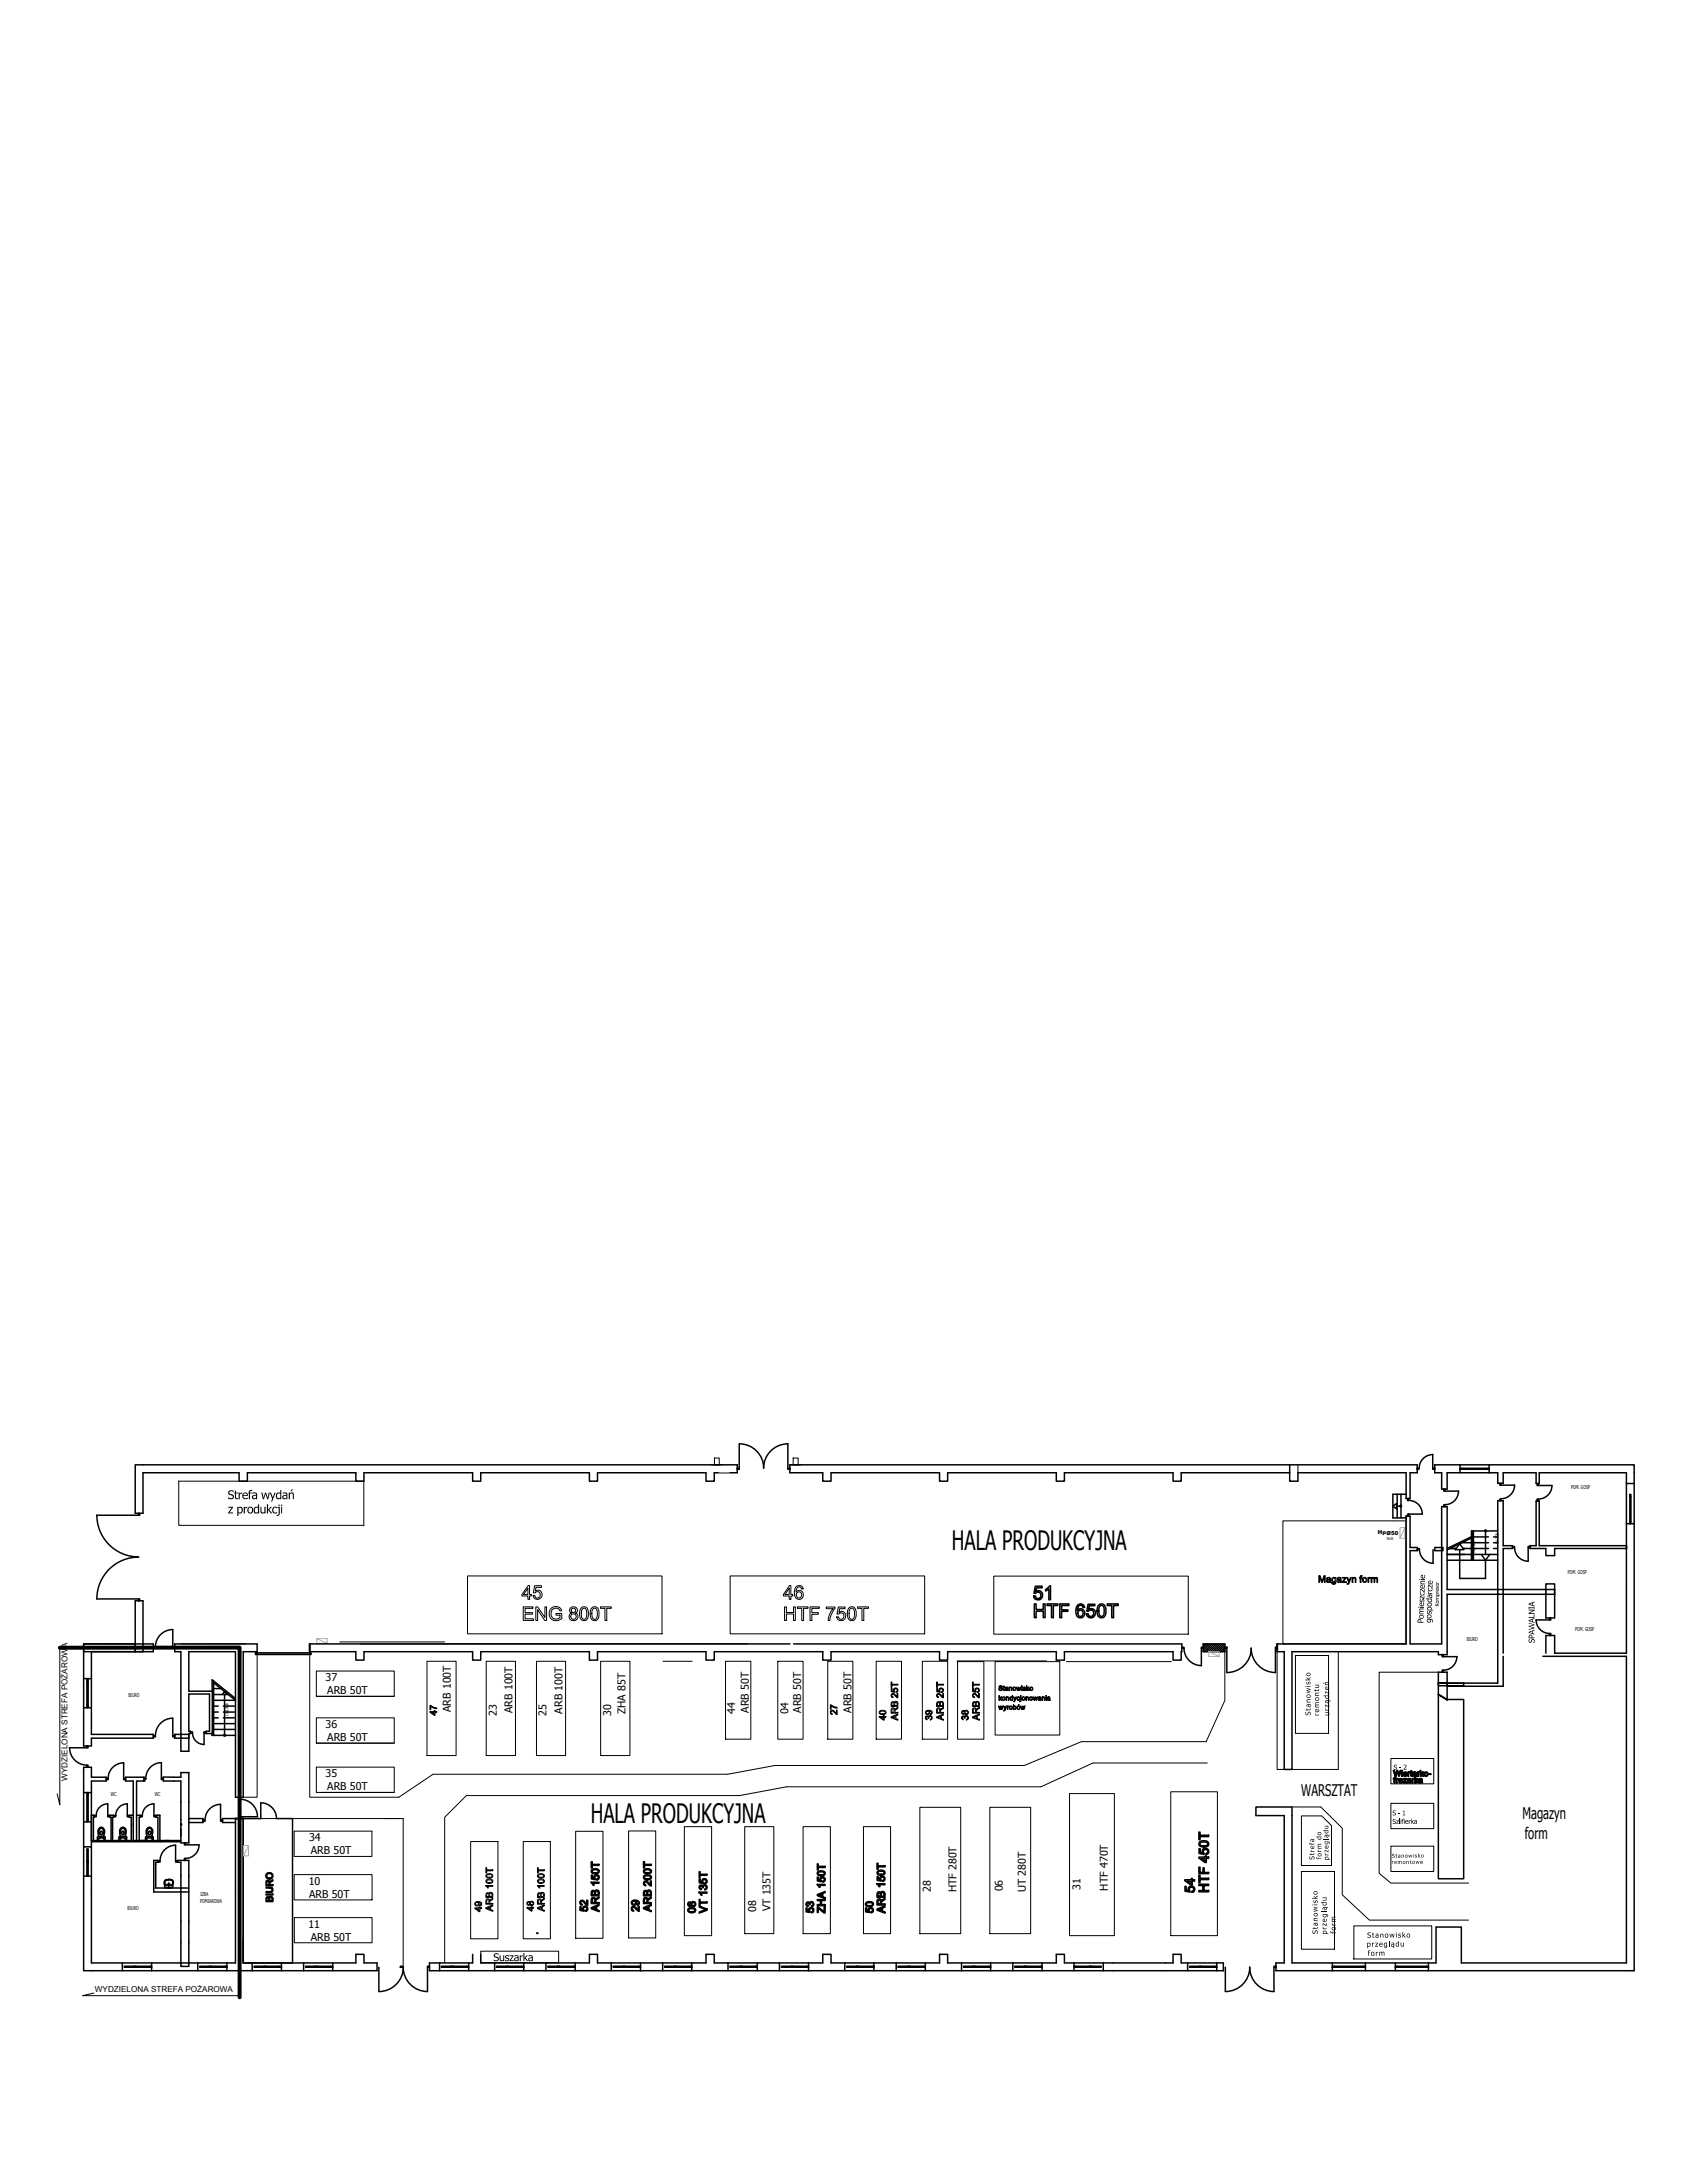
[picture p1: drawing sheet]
<svg xmlns="http://www.w3.org/2000/svg" width="216mm" height="279mm" viewBox="0 0 216 279" stroke-linecap="round" stroke-linejoin="round" font-family="sans-serif">
<defs><g id="words">
<g font-size="3.4">
<text x="121.8" y="198.3">HALA PRODUKCYJNA</text>
<text x="75.6" y="233.3">HALA PRODUKCYJNA</text>
</g>
<g font-size="2.1">
<text x="166.5" y="229.8">WARSZTAT</text>
<text x="194.9" y="232.8">Magazyn</text>
<text x="195.1" y="235.4">form</text>
</g>
<g font-size="1.4">
<text x="41.7" y="215.1">37</text>
<text x="41.7" y="221.1">36</text>
<text x="41.9" y="216.8">ARB 50T</text>
<text x="57.7" y="219.1" transform="rotate(-90 57.7 219.1)">ARB 100T</text>
<text x="63.6" y="219.6" transform="rotate(-90 63.6 219.6)">23</text>
<text x="65.6" y="219.3" transform="rotate(-90 65.6 219.3)">ARB 100T</text>
<text x="69.9" y="219.6" transform="rotate(-90 69.9 219.6)">25</text>
<text x="72" y="219.3" transform="rotate(-90 72 219.3)">ARB 100T</text>
<text x="78.2" y="219.6" transform="rotate(-90 78.2 219.6)">30</text>
<text x="80" y="219.4" transform="rotate(-90 80 219.4)">ZHA 85T</text>
<text x="94.1" y="219.4" transform="rotate(-90 94.1 219.4)">44</text>
<text x="95.8" y="219.2" transform="rotate(-90 95.8 219.2)">ARB 50T</text>
<text x="100.9" y="219.4" transform="rotate(-89 100.9 219.4)">04</text>
<text x="102.5" y="219.2" transform="rotate(-90 102.5 219.2)">ARB 50T</text>
<text x="109" y="219.2" transform="rotate(-90 109 219.2)">ARB 50T</text>
<text x="41.7" y="227.4">35</text>
<text x="41.9" y="222.8">ARB 50T</text>
<text x="41.9" y="229.1">ARB 50T</text>
<text x="39.6" y="235.6">34</text>
<text x="39.8" y="237.3">ARB 50T</text>
<text x="39.5" y="241.3">10</text>
<text x="39.6" y="243">ARB 50T</text>
<text x="96.8" y="244.7" transform="rotate(-90 96.8 244.7)">08</text>
<text x="98.6" y="244.6" transform="rotate(-90 98.6 244.6)">VT 135T</text>
<text x="119.1" y="242.1" transform="rotate(-90 119.1 242.1)">28</text>
<text x="122.4" y="242.2" transform="rotate(-90 122.4 242.2)">HTF 280T</text>
<text x="128.3" y="242.1" transform="rotate(-90 128.3 242.1)">06</text>
<text x="131.3" y="242.2" transform="rotate(-90 131.3 242.2)">UT 280T</text>
<text x="138.3" y="241.9" transform="rotate(-90 138.3 241.9)">31</text>
<text x="141.8" y="242" transform="rotate(-90 141.8 242)">HTF 470T</text>
<text x="39.5" y="246.7">11</text>
<text x="39.8" y="248.4">ARB 50T</text>
</g>
<g font-size="1">
<text x="182.2" y="207.7" transform="rotate(-88 182.2 207.7)">e</text>
<text x="183.2" y="207.7" transform="rotate(-88 183.2 207.7)">r</text>
<text x="196.4" y="210.3" transform="rotate(-90 196.4 210.3)">PA</text>
<text x="8.6" y="228" transform="rotate(-90 8.6 228)">WYDZIELONA STREFA POŻAROWA</text>
<text x="12.1" y="254.9">WYDZIELONA STREFA POŻAROWA</text>
</g>
<g font-size=".9">
<text x="167.7" y="219.6" transform="rotate(-90 167.7 219.6)">Stanowisko</text>
<text x="168.8" y="219.6" transform="rotate(-90 168.8 219.6)">remontu</text>
<text x="170.1" y="219.6" transform="rotate(-90 170.1 219.6)">urządzeń</text>
<text x="178.1" y="233.4">z</text>
<text x="178.2" y="232.4">S</text>
<text x="168.2" y="238" transform="rotate(-90 168.2 238)">Strefa</text>
<text x="169.1" y="238" transform="rotate(-90 169.1 238)">form do</text>
<text x="170" y="238.1" transform="rotate(-90 170 238.1)">przeglądu</text>
<text x="168.6" y="247.6" transform="rotate(-90 168.6 247.6)">Stanowisko</text>
<text x="169.8" y="247.6" transform="rotate(-90 169.8 247.6)">przeglądu</text>
<text x="171" y="247.5" transform="rotate(-91 171 247.5)">form</text>
<text x="174.9" y="249.2">przeglądu</text>
<text x="175" y="248">Stanowisko</text>
<text x="175" y="250.3" transform="rotate(-1 175 250.3)">form</text>
</g>
<g font-size=".7">
<text x="201.1" y="190.6">POM. GOSP</text>
<text x="176.3" y="196.4">HpØ50</text>
<text x="200.7" y="201.4">POM. GOSP</text>
<text x="201.6" y="208.8">POM. GOSP</text>
<text x="187.7" y="210">BIURO</text>
<text x="16.4" y="217.1">BIURO</text>
<text x="14.2" y="229.9">WC</text>
<text x="19.8" y="229.9">WC</text>
<text x="178.1" y="238.6">remontowe</text>
<text x="178.1" y="237.8">Stanowisko</text>
<text x="16.3" y="244.5">BIURO</text>
<text x="25.6" y="243.6">POMIAROWA</text>
<text x="25.6" y="242.7">IZBA</text>
</g>
<g font-size=".5">
<text x="177.5" y="197.1">Nr5</text>
<text x="191.8" y="197.6" transform="rotate(-90 191.8 197.6)">5x17x30</text>
<text x="188.8" y="198.7" transform="rotate(-90 188.8 198.7)">9x17x30</text>
<text x="29.2" y="219.6" transform="rotate(-90 29.2 219.6)">10x17x30</text>
</g>
</g></defs>
<!-- layer: Layer0000 -->
<g fill="none" stroke="#000" stroke-width=".13">
<path d="M22.8 189.6h23.8M22.9 189.6v5.6h23.7M46.6 189.6v5.7M91 187.5h1.5M91.4 186.6h.6v.9h-.6zM101.1 187.5h1.5M101.5 186.6h.6v.9h-.6zM164.2 194.7h15.8v15.7h-15.8zM166.1 187.5v1M7.7 210.9v20.1l-.4-1.4M23.1 210.4h8.4M32.9 211.4v18.6h-1.8"/>
<path d="M39.6 211.4v18.6h11.4l4.4-2.9h37.7l6.1-1.1h31.9l7.3-3.1h16l2.4-5.3v-6.2M40.5 213.9h10v3.2h-10zM40.5 219.9h10v3.2h-10zM40.5 217.1h10M43.5 210.1h13.4M46.1 210.4h49.6M54.6 212.6h3.8v12.1h-3.8zM55 219.1h.6v-.2h.1v.2h.2v.1h-.2v.3h-.1l-.6-.4zM55 218.3l.9 .3v.1l-.4-.1-.4-.2v.4h-.1zM55.2 219.2h.4v.2zM59.8 201.7h24.9v7.4h-24.9zM62.2 212.6h3.8v12.1h-3.8z"/>
<path d="M67 205.7h1.2v.2h-1v.5h.9v.2h-.9v.6h1.1v.2h-1.3zM67.6 203.3v.8h-.6zM67.6 202.9h.2v1.2h.2v.2h-.2v.4h-.2v-.4h-.8v-.2zM68.4 203h.9v.2h-.7l-.1 .4a.58 .58 0 0 1 .8 .3 .58 .58 0 0 1-.3 .8 .58 .58 0 0 1-.8-.5h.2a.37 .37 0 0 0 .6 .3 .37 .37 0 0 0 .1-.6 .37 .37 0 0 0-.6 0h-.2zM68.6 205.7h.2l.9 1.3v-1.3h.2v1.7h-.2l-.9-1.4v1.4h-.2zM68.7 212.6h3.7v12.1h-3.7zM70.5 205.9a.82 .82 0 0 1 1.4 .2l-.2 .1a.62 .62 0 0 0-.8-.3 .62 .62 0 0 0-.4 .8 .67 .67 0 0 0 1.2 .3v-.3h-.5v-.2h.7v.7a.94 .94 0 0 1-1.3 0 .94 .94 0 0 1-.1-1.3zM73 205.8a.48 .48 0 0 1 .7-.1 .48 .48 0 0 1 .1 .7h-.2a.54 .54 0 0 1 0 1 .54 .54 0 0 1-.8-.5l.1-.3 .2-.2-.1-.1a.43 .43 0 0 1 0-.5zM74.5 205.7a.57 .57 0 0 1 .6 .1 .57 .57 0 0 1 .2 .5 .83 .83 0 0 1-.5 1.1 .65 .65 0 0 1-.6-.9v-.5zM74.5 206a.37 .37 0 0 1 .5-.1 .37 .37 0 0 1 .1 .5 .68 .68 0 0 1-.3 .8 .53 .53 0 0 1-.4-.7zM75.7 205.8a.55 .55 0 0 1 .7-.1 .55 .55 0 0 1 .3 .6 .83 .83 0 0 1-.6 1.1 .65 .65 0 0 1-.6-.9l.1-.3zM75.9 206a.37 .37 0 0 1 .4-.1 .37 .37 0 0 1 .1 .5 .68 .68 0 0 1-.3 .8 .53 .53 0 0 1-.4-.7z"/>
<path d="M76.8 205.7h1.4v.2h-.5v1.5h-.3v-1.5h-.6zM76.9 212.6h3.7v12.1h-3.7zM84.9 212.6h3.7M92.9 212.6h3.2v10h-3.2zM93.4 201.7h24.9v7.4h-24.9zM99.5 212.6h3.3v10h-3.3zM100.4 205.7h.2v.7h1v-.7h.2v1.7h-.2v-.8h-1v.8h-.2zM101 203.3v.8h-.5zM101 202.9h.2v1.2h.3v.2h-.3v.4h-.2v-.4h-.7v-.2zM101.8 203.1a.53 .53 0 0 1 .6-.2 .53 .53 0 0 1 .4 .5h-.2a.35 .35 0 0 0-.5-.3 .35 .35 0 0 0-.2 .5v.2a.55 .55 0 0 1 .8-.1 .55 .55 0 0 1 0 .8 .63 .63 0 0 1-.8 .1 .63 .63 0 0 1-.2-.7zM102 205.7h1.4v.2h-.6v1.5h-.2v-1.5h-.6zM103.7 205.7h1.2v.2h-1v.5h.8v.2h-.8v.8h-.2z"/>
<path d="M105.7 205.7h1.2v.2l-.5 .7-.2 .8h-.2v-.2a2.67 2.67 0 0 1 .6-1.3h-.9zM105.9 212.6h3.2v10h-3.2zM106.3 218.2l.8 .3v.1h-.4l-.3-.3v.5h-.1zM106.3 219a.48 .48 0 0 1 .7 .3v-.4h.1v.6l-.5-.5a.17 .17 0 0 0-.3 .1 .17 .17 0 0 0 .2 .2v.1l-.2-.1zM107.3 205.7h.9v.2h-.7l-.1 .5a.6 .6 0 0 1 .8 .2 .6 .6 0 0 1-.3 .8 .6 .6 0 0 1-.8-.3v-.1l.2-.1a.38 .38 0 0 0 .5 .3 .38 .38 0 0 0 .2-.5l-.1-.2-.3-.1-.3 .2h-.2zM108.6 205.8a.55 .55 0 0 1 .7-.1 .55 .55 0 0 1 .3 .6 .76 .76 0 0 1-.7 1.1 .83 .83 0 0 1-.4-1.1zM108.8 206a.37 .37 0 0 1 .4-.1 .37 .37 0 0 1 .2 .5 .66 .66 0 0 1-.4 .8 .54 .54 0 0 1-.3-.7zM109.7 205.7h1.4v.2h-.6v1.5h-.2v-1.5h-.6zM112.1 212.6h3.3v10h-3.3zM112.5 219.7h.6v-.1h.1v.1h.2v.1h-.2v.4h-.1l-.6-.4zM112.5 219.1a.55 .55 0 0 1 .9 .1 .46 .46 0 0 1-.5 .3 .46 .46 0 0 1-.4-.4zM112.6 219.1l.4-.1 .3 .1a.34 .34 0 0 1-.4 .3 .34 .34 0 0 1-.3-.3z"/>
<path d="M112.7 219.8h.4v.3zM114 219.7l.9-.3v.1l-.2 .1v.4l.2 .1v.1l-.9-.4zM114 215.3h.1v.3h.8v.1h-.8v.3h-.1zM114.1 216.1h.1v.3l.2 .1a.29 .29 0 0 1 .1-.4 .29 .29 0 0 1 .4 .2 .29 .29 0 0 1-.2 .3v-.1a.2 .2 0 0 0 .1-.3 .2 .2 0 0 0-.3-.1 .2 .2 0 0 0 0 .3v.2l-.4-.1zM114.1 218.7l.3-.1 .1 .2 .4-.3v.2l-.4 .3v.2h.4v.1h-.9zM114.1 216.8a.51 .51 0 0 1 .7 .4v-.5h.1v.6l-.5-.4a.17 .17 0 0 0-.3 0 .18 .18 0 0 0 .2 .3v.1l-.2-.1zM114.1 219.8l.4-.2v.3zM114.2 218.7l.2 .1v.4h-.3zM114.2 217.8h.2v.1a.24 .24 0 0 1 .3-.1 .24 .24 0 0 1 .2 .3v.3h-.9l.1-.4zM114.2 218l.2-.1v.4h-.3zM114.6 217.9h.2v.4h-.3zM118 212.6h3.3v10h-3.3z"/>
<path d="M118.5 219a.46 .46 0 0 1 .5-.1 .46 .46 0 0 1 .3 .4l-.2 .1v-.1l.1-.1-.1-.2h-.2a.28 .28 0 0 1 0 .4 .28 .28 0 0 1-.4 0 .28 .28 0 0 1 0-.4zM118.5 219.7l.2-.1 .1 .1a.27 .27 0 0 1 .5 0 .27 .27 0 0 1-.2 .4v-.1a.17 .17 0 0 0 .1-.2 .17 .17 0 0 0-.2-.1 .17 .17 0 0 0-.1 .2h-.1v-.1a.15 .15 0 0 0-.3 0 .14 .14 0 0 0 .1 .2h.1v.1l-.3-.2zM119.9 219.7l.8-.3v.1l-.2 .1v.4l.2 .1v.1l-.8-.4zM119.9 215.3h.1v.3h.7v.1h-.7v.3h-.1zM119.9 216.1h.1v.3l.2 .1a.29 .29 0 0 1 .2-.4 .29 .29 0 0 1 .4 .2 .29 .29 0 0 1-.3 .3v-.1a.2 .2 0 0 0 .1-.3 .2 .2 0 0 0-.3-.1 .2 .2 0 0 0 0 .3v.2l-.4-.1zM119.9 218.7l.3-.1 .1 .2 .4-.3v.2l-.4 .3v.2h.4v.1h-.8zM119.9 216.8a.44 .44 0 0 1 .7 .3v.1v-.5h.1v.6l-.2-.1-.3-.3a.17 .17 0 0 0-.2 .1 .17 .17 0 0 0 .1 .2v.1l-.2-.1zM120 219.8l.4-.2v.3zM120 217.8h.2l.1 .1a.24 .24 0 0 1 .3-.1 .24 .24 0 0 1 .1 .3v.3h-.8v-.4zM120 218l.2-.1v.4h-.2zM120 218.7l.2 .1 .1 .4h-.3zM120.4 217.9h.2v.4h-.3z"/>
<path d="M122.5 212.6h11.4M122.5 212.7h3.4v9.9h-3.4zM123.1 219.7l.2-.1 .2 .1a.27 .27 0 0 1 .4 0 .27 .27 0 0 1-.2 .4v-.1a.17 .17 0 0 0 .1-.2 .17 .17 0 0 0-.2-.1 .17 .17 0 0 0-.1 .2h-.1v-.1a.15 .15 0 0 0-.3 0 .15 .15 0 0 0 .2 .2v.1l-.2-.1zM123.1 219l.2-.1 .2 .1a.26 .26 0 0 1 .4 0 .26 .26 0 0 1 0 .4 .26 .26 0 0 1-.4-.1 .23 .23 0 0 1-.4 0 .23 .23 0 0 1 0-.3zM124.5 219.7l.8-.3v.1l-.2 .1v.4l.2 .1v.1l-.8-.4zM124.5 215.3h.1v.3h.7v.1h-.7v.3h-.1zM124.5 216.1h.1v.3l.2 .1a.29 .29 0 0 1 .2-.4 .29 .29 0 0 1 .4 .2 .29 .29 0 0 1-.3 .3v-.1a.2 .2 0 0 0 .1-.3 .2 .2 0 0 0-.3-.1 .2 .2 0 0 0 0 .3v.2l-.4-.1zM124.5 218.7l.3-.1 .1 .2 .4-.3v.2l-.2 .1-.2 .2v.2h.4v.1h-.8zM124.5 217.9l.2-.1 .2 .1a.24 .24 0 0 1 .3-.1 .24 .24 0 0 1 .1 .3v.3h-.8zM124.5 216.8a.47 .47 0 0 1 .7 .3v.1v-.5h.1v.6l-.2-.1-.3-.3a.17 .17 0 0 0-.2 .1 .17 .17 0 0 0 .1 .2v.1l-.2-.1zM124.6 219.8l.4-.2v.3zM124.6 218l.2-.1v.4h-.2z"/>
<path d="M124.6 218.7l.2 .1 .1 .4h-.3zM125 217.9h.2v.4h-.3zM127.2 201.7h24.9v7.5h-24.9zM127.4 212.7h8.2v9.4h-8.2zM127.8 218.3h.1l.1 .4 .1-.4 .1 .4 .2-.4-.1 .5h-.1l-.1-.4-.1 .4h-.1zM127.8 217l.1 .4 .3-.2-.2 .1 .2 .3-.2-.2-.2 .2zM127.9 215.8h.3l.1 .1-.2-.1-.2 .1a.25 .25 0 0 1 .3 .2 .25 .25 0 0 1 0 .3h-.2l-.2-.2 .4 .1a.21 .21 0 0 0-.3-.3l-.1-.1zM128.4 218.3h.1l.1 .4 .1-.4h.1l-.2 .6-.1 .1v-.1l.1-.1zM128.4 215.8h.1v.1h.1l-.1 .1v.2l.1 .2-.2-.1zM128.7 216a.25 .25 0 0 1 .3 0 .25 .25 0 0 1 0 .3v.1h-.3v-.2l.2-.1-.1-.1-.2 .1zM128.7 216.2l.2-.1v.2zM128.7 217.2h.4v.4h-.1v-.3l-.1-.1-.1 .1v.3h-.1z"/>
<path d="M128.9 218.3l.1 .1h.2l-.2 .1v.3h-.1zM129.1 215.9l.4 .1v.4h-.1v-.4h-.1l-.1 .1v.3h-.1zM129.3 217.2h.1h.1l.1-.2v.6h-.1a.22 .22 0 0 1-.3-.1 .22 .22 0 0 1 .1-.3zM129.7 217.2h.1l.1 .3 .2-.3-.2 .5-.1 .1-.1-.1 .2-.1zM129.7 218.2v.2a.22 .22 0 0 1 .4 .2 .21 .21 0 0 1-.4 .1v.1zM129.8 218.4a.14 .14 0 0 1 .2 .2 .14 .14 0 0 1-.2 .1zM130.1 215.9l.1 .4 .1-.4h.1l.1 .4 .1-.4h.1l-.2 .5h-.1v-.4l-.1 .4h-.1zM130.2 217.2h.1l.2 .1h-.1a.15 .15 0 0 0-.2 .1 .15 .15 0 0 0 .2 .1h.1a.22 .22 0 0 1-.3 .1 .22 .22 0 0 1 0-.4zM130.4 218.2l-.1 .1zM130.6 217l.1 .1zM130.6 217.2h.1v.4l-.2 .2 .1-.1zM130.6 218.3l.2 .4 .1-.4 .1 .4 .1-.4h.1l-.1 .5h-.1l-.1-.4-.1 .4h-.1z"/>
<path d="M130.7 215.7l.1 .1zM130.7 215.9l.1 .5zM130.9 216l.2-.1 .1 .1h-.1l-.1 .1a.18 .18 0 0 1 .2 0 .18 .18 0 0 1 0 .3h-.2l-.1-.2h.3l-.2-.1zM131.3 217.2h.3v.4l-.1-.3v-.1l-.1 .1v.3h-.1zM131.4 215.7v.4l.3-.2-.2 .2 .2 .3-.2-.3-.1 .3zM132.2 217.2h.1v.3l.2-.3 .1 .3 .2-.3-.1 .4h-.1l-.1-.3-.2 .3zM132.9 217.2a.25 .25 0 0 1 .3 .1 .25 .25 0 0 1 0 .3h-.3v-.2l.3-.1-.2-.1-.1 .1zM132.9 217.5l.3-.1-.2 .2zM133.3 217.2h.4v.4l-.1-.3-.1-.1-.1 .1v.3h-.1zM133.8 217l.1 .1zM133.8 217.2h.1v.4h-.1zM134 217.2h.2h.2v.4h-.4l.1-.2 .2-.1-.1-.1-.1 .1z"/>
<path d="M134.1 217.5l.2-.1-.1 .2zM136.5 212.7h13.4M163.4 211.4v15.1h1M165.8 211.9h4.2v10h-4.2zM168.8 201.7h.1l.3 .7 .3-.7h.1v.8h-.1v-.7l-.3 .7h-.1l-.2-.7v.7h-.1zM169.8 202a.28 .28 0 0 1 .4-.1 .28 .28 0 0 1 .1 .4v.2l-.1-.1-.2 .2-.3-.2v-.1l.2-.1 .3-.1a.16 .16 0 0 0-.2-.2 .16 .16 0 0 0-.1 .2h-.2zM169.9 202.3l.3-.1v.2l-.2 .1-.1-.1zM170.5 202a.22 .22 0 0 1 .4 0v-.1h.1v.5a.28 .28 0 0 1-.2 .4 .28 .28 0 0 1-.4-.2l.4 .1 .1-.3a.3 .3 0 0 1-.4 0 .3 .3 0 0 1 0-.4zM170.6 202a.21 .21 0 0 1 .3 .2 .21 .21 0 0 1-.3 .2l-.1-.3zM171.1 202a.28 .28 0 0 1 .4-.1 .28 .28 0 0 1 .1 .4l.1 .2-.2-.1-.2 .2-.2-.2v-.1l.2-.1 .2-.1a.16 .16 0 0 0-.1-.2 .16 .16 0 0 0-.2 .2h-.1zM171.3 202.3l.2-.1v.2l-.2 .1-.1-.1zM171.3 211.4v15.1h-6"/>
<path d="M171.8 201.9h.5l-.4 .5h.4v.1h-.5l.4-.5h-.4zM172.4 201.9h.1l.1 .5 .2-.5h.1l-.2 .7-.2 .2-.1-.1h.1l.1-.2zM173 201.9l.1 .1 .2-.1 .2 .1v.5h-.1v-.5l-.3 .1v.4h-.1zM174.1 201.7h.2l-.1 .1 .1 .2h-.1v.5h-.1v-.5l-.1-.1h.1zM175.1 201.9v.1l.2-.1h.1l-.2 .2v.4h-.1zM175.5 201.9v.1l.2-.1 .2 .1 .2-.1h.2v.6h-.1v-.5l-.2 .1v.4h-.2v-.5l-.2 .1v.4h-.1zM184.1 214h-7.6v25.8l1.5 1.2h10M31.1 232.8h20.5v19M37.6 234.4h10v3.2h-10zM37.6 239.9h10v3.3h-10zM40.5 223.1h10M41.1 229.4h9.4v-3.2h-10v3.2h10"/>
<path d="M60.2 235.7h3.5v12.4h-3.5zM62.2 239h.1v.3h.8v.1h-.8v.3h-.1zM62.2 240a.53 .53 0 0 1 .9 .1 .44 .44 0 0 1-.5 .3 .44 .44 0 0 1-.4-.4zM67 235.7h3.4v12.4h-3.4zM68.8 239h.1v.3h.8v.1h-.8v.3h-.1zM68.8 240a.53 .53 0 0 1 .9 .1 .46 .46 0 0 1-.5 .3 .46 .46 0 0 1-.4-.4zM73.7 234.4h3.5v13.7h-3.5zM80.4 234.3h3.5v13.7h-3.5zM87.6 233.8h3.5v13.9h-3.5zM95.3 233.8h3.7v13.7h-3.7zM102.8 233.8h3.5v13.7h-3.5zM110.5 233.8h3.5v13.7h-3.5z"/>
<path d="M117.7 231.3h5.3v16.2h-5.3zM126.7 231.3h5.2v16.2h-5.2zM136.9 229.6h5.7v18.1h-5.7zM149.8 229.3h6v18.4h-6zM154.5 225.6h-14.6l-6.7 3.1h-32.5l-6 1.1h-35l-2.8 2.8v18.6M165.3 231.3h3.8l2.7 2.7v8.5l3.5 3.3h12.7M166.6 239.5h4.2v10h-4.2zM166.6 232.4h2.6l1.2 1.3v5.1h-3.8zM178 225.1h5.5v3.2h-5.5zM178 230.8h5.5v3.2h-5.5zM178 236.3h5.5v3.2h-5.5zM12 255.1l-1.4 .3h20.1"/>
<path d="M37.7 245.4h9.9v3.3h-9.9zM60.8 244.2h.5v-.1h.1v.1h.2v.1h-.2v.4h-.1zM60.8 243.5a.51 .51 0 0 1 .9 .2l-.3 .2 .1-.1a.22 .22 0 0 0 0-.3 .22 .22 0 0 0-.3 0 .28 .28 0 0 1 0 .4 .28 .28 0 0 1-.4 0 .28 .28 0 0 1 0-.4zM60.9 244.3h.4v.3zM61.5 249.7h10v1.5h-10zM62.2 244.2l.9-.4v.2h-.3v.4l.3 .1v.1l-.9-.3zM62.2 241.3h.9v.1h-.7l.1 .2h-.1zM62.2 240.6a.53 .53 0 0 1 .9 .2 .44 .44 0 0 1-.5 .3 .44 .44 0 0 1-.4-.4zM62.2 243.1l.3-.1 .2 .3 .4-.3v.1l-.4 .3v.2h.4v.1h-.9zM62.2 242.3l.2-.1 .2 .1a.25 .25 0 0 1 .3-.1 .25 .25 0 0 1 .2 .3v.4h-.9zM62.3 244.2l.4-.1v.3zM62.3 240.7a.38 .38 0 0 1 .4-.1 .38 .38 0 0 1 .3 .3h-.2h-.5z"/>
<path d="M62.3 240a.38 .38 0 0 1 .4-.1 .38 .38 0 0 1 .3 .3l-.2 .1-.5-.1zM62.3 242.4h.2l.1 .3h-.3zM62.3 243.2h.2l.1 .4h-.3zM62.7 242.3l.2 .1 .1 .3h-.3zM67.4 244.1h.6v-.1h.1v.1h.2v.1h-.2v.4h-.1l-.6-.4zM67.4 243.5l.2-.1 .2 .1a.26 .26 0 0 1 .4-.1 .26 .26 0 0 1 0 .4 .26 .26 0 0 1-.4-.1l-.2 .1-.2-.1zM67.6 244.2h.4v.3zM68.8 244.2l.9-.4v.2h-.3v.4l.3 .1v.1l-.9-.3zM68.8 241.3h.9v.1h-.7l.1 .2h-.1zM68.8 240.6a.53 .53 0 0 1 .9 .2 .46 .46 0 0 1-.5 .3 .46 .46 0 0 1-.4-.4zM68.8 243.1l.3-.1 .2 .3 .4-.3v.1l-.4 .3v.2h.4v.1h-.9zM68.8 242.3l.2-.1 .2 .1a.25 .25 0 0 1 .3-.1 .25 .25 0 0 1 .2 .3v.4h-.9z"/>
<path d="M68.9 244.2l.4-.1v.3zM68.9 240.7l.5-.1 .2 .2a.47 .47 0 0 1-.7 0zM68.9 240l.5-.1 .2 .2a.47 .47 0 0 1-.7 0zM68.9 243.2h.2l.1 .4h-.3zM68.9 242.4h.2v.3h-.2zM69.3 242.4l.2-.1v.4h-.2zM173.3 246.5h9.9v4.2h-9.9z"/>
<circle cx="73.4" cy="206.1" r=".29"/>
<circle cx="73.4" cy="206.9" r=".36"/>
<circle cx="102.3" cy="204.1" r=".37"/>
<circle cx="118.7" cy="219.2" r=".18"/>
<circle cx="123.3" cy="219.2" r=".13"/>
<circle cx="123.7" cy="219.2" r=".18"/>
<circle cx="128.5" cy="217.4" r=".23"/>
<circle cx="128.5" cy="217.4" r=".15"/>
<circle cx="129.4" cy="218.6" r=".23"/>
<circle cx="129.4" cy="218.6" r=".16"/>
<circle cx="129.4" cy="217.4" r=".15"/>
<circle cx="129.8" cy="216.1" r=".22"/>
<circle cx="129.8" cy="216.2" r=".16"/>
<circle cx="130.3" cy="218.6" r=".22"/>
<circle cx="130.4" cy="218.6" r=".16"/>
<circle cx="131" cy="217.4" r=".15"/>
<circle cx="131" cy="217.4" r=".23"/>
<circle cx="131.9" cy="217.4" r=".23"/>
<circle cx="131.9" cy="217.4" r=".15"/>
<circle cx="132" cy="216.1" r=".22"/>
<circle cx="132" cy="216.2" r=".16"/>
<circle cx="174.7" cy="202.2" r=".32"/>
<circle cx="174.7" cy="202.2" r=".22"/>
<circle cx="61" cy="243.7" r=".19"/>
<circle cx="67.6" cy="243.6" r=".14"/>
<circle cx="68" cy="243.6" r=".18"/>
</g>
<path d="M180 194v16.4" fill="none" stroke="#f0f" stroke-width=".3"/>
<g fill="none" stroke="#000" stroke-width=".19">
<path d="M12.4 193.9h5.3M12.4 193.9a5.3 5.3 0 0 0 5.3 5.4M17.3 187.5h77.1v1h-3v1.1h-1v-1.1h-13.9v1.1h-1.1v-1.1h-13.9v1.1h-1v-1.1h-13.9v1.1h-1.1v-1.1h-13.8v1.1h-1.1v-1.1h-12.3v5.2h-1zM17.7 193.7h.2v.2h-.2zM17.7 199.3a5.3 5.3 0 0 0-5.3 5.3h5.3M94.4 187.9h.2v.2h-.2zM97.7 187.9a3.1 3.1 0 0 0-3.1-3.1v3.1M100.8 187.9h.3v.2h-.3zM100.8 184.8v3.1M100.8 184.8a3.1 3.1 0 0 0-3.1 3.1M101.1 187.5h80.3v1h-.9v3.3h-.5v-3.3h-13.9v1.1h-1v-1.1h-13.9v1.1h-1.1v-1.1h-13.9v1.1h-1v-1.1h-13.9v1.1h-1.1v-1.1h-13.8v1.1h-1.1v-1.1h-4.2zM165.1 187.5v1"/>
<path d="M178.2 192.8l.5-.4v.7zM178.3 192.9v1.4h1.7M178.7 192.8h.5M178.8 191.2v3.1M179.3 191.2v1.5M179.3 192.9v1.4M179.4 192.8l-.2-.1 .1 .2M180 191.2h-1.7v1.5M180.1 191.8h.2v.3h-.2zM180.1 193.8h.2v.2h-.2zM180.3 192a1.75 1.75 0 0 1 1.7 1.8h-1.7M181.4 187.9h.2v.2h-.2z"/>
<path d="M181.4 198.2h.2v.1h-.2zM181.6 187.9a1.75 1.75 0 0 1 1.8-1.7v1.7M181.7 198.3a1.75 1.75 0 0 0 1.7 1.8M183.4 187.9h.2v.2h-.2zM183.4 198.3v1.8M184.8 192.6h.1v.2h-.1zM184.8 190.6h.1v.2h-.1zM184.9 190.8h1.8a1.75 1.75 0 0 1-1.8 1.8M185.2 199h3.1M185.2 199.7h6.5M185.5 198.2h.9M186.8 197.6l.5 .7h-1z"/>
<path d="M186.8 198.3v3.7h3.3v-2.3M186.9 187.9h.2v.2h-.2zM186.9 187.5h-3.3v1h.9v2.1h.7v-2.1h1.7M187.1 188.1h3.2M187.1 187.9h3.2M187.1 188h3.2M187.1 197.4h1.2M187.3 198.2h1M188.3 196.7l-3.1 1.5M188.3 196.9l-3.1 1.5M188.4 195.9v3.8M188.6 199h3.1"/>
<path d="M188.6 198.2h1.9M188.6 195.9v3.8M188.6 197.4h1.9M188.6 196.7h1.9M189.6 199l.5 .7 .6-.7M190.1 196.1v2.9M190.1 196l.1-.1-.1-.1-.1 .1h-1.7v3.8M190.2 195.9h1.5M190.3 187.9h.3v.2h-.3zM190.6 187.5h-3.7v1h3.7M190.6 187.5h18.5v2.4M190.6 187.5v1"/>
<path d="M190.6 188.5h1.1v1.4h.7v-1.4h4.2v1.4h.4v-1.4h11.1v1.4M191.1 198.2h.6M191.1 197.4h.6M191.1 196.7h.6M192 191.8h.1v.3h-.1zM192 189.9h.1v.2h-.1zM192.1 190.1h1.7a1.75 1.75 0 0 1-1.7 1.7M193.6 197.9h.2v.2h-.2zM193.8 198.1a1.75 1.75 0 0 0 1.8 1.7v-1.7M195.6 197.9h.2v.2h-.2zM196.7 191.9h.2v.2h-.2zM196.7 189.9h.2v.2h-.2z"/>
<path d="M196.9 190.1h1.7M198.6 190.1a1.75 1.75 0 0 1-1.7 1.8M208.1 189.9v5.1h1v-5.1M208.1 195v2.8h-11.1v-5.7h-.4v5.7h-.8v.4h2v.9h1.2v-.9h9.1M208.1 197.8l.1 .4zM208.1 189.9h1M208.1 198.2v13.4h-9.1v-2.3h-1.2v2.3M208.6 194.8h.1v.2h-.1zM208.6 191.3h.1v.2h-.1zM208.6 191.5v3.3M208.7 191.5v3.3M209.1 195v57.2h-45.8v-1h1.1v-18.8h-3.7v-1.1h4.6v19.9h18.5v-4.6h3.2v4.6h21.1v-39.2h-10.6"/>
<path d="M10.7 214.8v3.8h1v-3.8M10.7 210.4h6.6v1h-6.6zM10.7 218.6v4.9h1v-1h7.9v-.5h-7.9v-3.4M10.7 214.8h1M11.1 214.8h.2v.3h-.2zM11.1 215.1v3.2M11.2 215.1v3.2M11.3 215.1v3.2h-.2v.3h.2v-.3M17.3 210.4h1v1h-1zM17.3 210.4h-6.6v4.4M17.3 210.4v-5.5h1v5.5h1.3v1h-7.9v3.4M17.7 204.6h.2v.3h-.2z"/>
<path d="M19.6 210.8h.3v.2h-.3zM19.9 210.8a2.23 2.23 0 0 1 2.2-2.2v2.3M22.1 210.8h.3v.2h-.3zM22.4 210.4h10.5v1h-1.8v18.6h-1v-18.6h-5.9v5.1h3v5.4h-.8v-.3h.4v-4.8h-2.6v4.8h.2v.3h-.2v2.2h-1.1v-1.6h-.7v-.5h.7v-10.6h-.7zM27.1 216.5v-1.5l3 2.4M27.3 215.4l2.8 2.2h-2.8M27.3 218.4h.6M27.3 216.1h1M27.3 216.9h1.9M27.3 219.9h.6M27.3 219.1h.6M27.3 215.1v7"/>
<path d="M28.4 216.9l.3-.4 .3 .4M28.6 218.4h1.5M28.6 219.9h1.5M28.6 219.1h1.5M28.7 216.9v5.1M32.7 211.5h7.1v.3h-7.1zM101.1 210.4h-61.5v1h5.9v1.1h1.1v-1.1h13.9v1.1h1v-1.1h13.9v1.1h1.1v-1.1h13.9v1.1h1v-1.1h13.9v1.1h1.1v-1.1h13.8v1.1h1.1v-1.1h13.9v1.1h1v-1.1h13.9v1.1h1.1v-1.1v-1h-49.6M132.4 205.3h.2v.7h.9v-.7h.2v1.7h-.2v-.8h-.9v.8h-.2zM132.5 203h.9v.2h-.7l-.1 .5a.58 .58 0 0 1 .8 .3 .58 .58 0 0 1-.4 .7 .58 .58 0 0 1-.7-.4h.2a.38 .38 0 0 0 .6 .2 .38 .38 0 0 0 0-.6l-.3-.1-.3 .1h-.2zM133.8 203.4l.5-.4h.1v1.8h-.2v-1.4l-.4 .2zM134 205.3h1.4v.2h-.6v1.5h-.2v-1.5h-.6zM135.6 205.3h1.2v.2h-.9v.5h.8v.2h-.8v.8h-.3z"/>
<path d="M138 205.4l.2-.1a.51 .51 0 0 1 .6 .4h-.2a.35 .35 0 0 0-.4-.2 .35 .35 0 0 0-.3 .4v.2a.53 .53 0 0 1 .7-.1 .53 .53 0 0 1 .2 .7 .57 .57 0 0 1-.7 .3 .57 .57 0 0 1-.4-.6v-.6zM138 206.2a.37 .37 0 0 1 .5 0 .37 .37 0 0 1 0 .5 .37 .37 0 0 1-.5 .1l-.1-.3zM139.2 205.3h.9v.2h-.7l-.1 .5a.59 .59 0 0 1 .9 .3 .59 .59 0 0 1-.4 .8 .59 .59 0 0 1-.8-.5h.3a.37 .37 0 0 0 .5 .3 .37 .37 0 0 0 .1-.6 .37 .37 0 0 0-.6-.1h-.2zM140.6 205.5a.55 .55 0 0 1 .7-.1 .55 .55 0 0 1 .2 .6 .93 .93 0 0 1-.4 1 .57 .57 0 0 1-.7-.6v-.6zM140.7 205.6a.36 .36 0 0 1 .5 0 .36 .36 0 0 1 .1 .4 .7 .7 0 0 1-.3 .9 .4 .4 0 0 1-.4-.6zM141.7 205.3h1.4v.2h-.6v1.5h-.2v-1.5h-.6zM151.2 210.8h.3v.2h-.3zM151.5 210.9a2.23 2.23 0 0 0 2.3 2.3M153.7 210.8h.3v.2h-.3zM153.7 211v2.2M154 210.4h2.8v1h-2.8zM154 210.4h.1"/>
<path d="M154.3 210.4l-.3 .3M154.6 210.4l-.6 .6M154.8 210.4l-.8 .9M155.1 210.4l-1 1M155.4 210.4l-1 1M155.6 210.4l-1 1M155.9 210.4l-1 1M156.2 210.4l-1 1M156.4 210.4l-1 1M156.7 210.4l-1 1M156.8 210.8h.2v.2h-.2zM156.8 210.9l-.6 .5"/>
<path d="M156.8 210.6l-.9 .8M156.8 211.1l-.3 .3M157 211v3.1M163.2 211v3.1a3.1 3.1 0 0 1-3.1-3.2 3.1 3.1 0 0 1-3.1 3.2M163.2 210.8h.3v.2h-.3zM164.4 211.4h-1v-1h16.6v-16.4h.5v4.1h.9v.4h-.9v11.9h4v-11.9h-.9v-.4h.9v.4h.2v-.4h-.2v-5.3h.7v10.6h6.5v-11.3h.7v5.7h1.2v.4h-1.2v5.2h5.4v-.7h1.2v4.4h-1.2v-3h-5.4v7.5M164.4 211.4h.1M184.1 215.4h1.1zM184.1 215.4h1.1v.4h-1.1zM184.1 216.8l1.1 .8zM184.6 213.8h.1v.2h-.1zM184.7 212h-.1v-.2h.1v.2h1.8a1.75 1.75 0 0 1-1.8 1.8"/>
<path d="M185.2 215.4h2.1v.4h-2.1zM191.7 204.1h-6.5v7.7h-1.1v-.4h-18.8v15.1h-.9v-15.1M191.7 203.4h.7v.7h-.7zM191.7 204.1v11.3h-6.5v-1.4h-1.1v26.5h3.2v-23h-2.1v-1.7h7.2v-3.8M197.8 203.4h1.2v.7h-1.2zM198.3 207.3h-1.7a1.75 1.75 0 0 0 1.7 1.8M198.3 207.1h.2v.2h-.2zM198.3 209.1h.2v.2h-.2zM8.9 223.7h2.2M8.9 223.7a2.23 2.23 0 0 0 2.2 2.2M10.7 229.4v3.8h1v-3.8M10.7 229.4v-3.2h1v1.3h1.9v.5h-1.9v1.4"/>
<path d="M10.7 229.4h1M10.7 233.2v3.2M11.1 223.5h.2v.2h-.2zM11.1 225.9h.2v.3h-.2zM11.1 239.9h.2v.2h-.2zM11.1 238.1h.2v.3h-.2zM11.1 229.4h.2v.3h-.2zM11.1 232.9h.2v.3h-.2zM11.1 229.7v3.2M11.1 236.6v3.3M11.2 229.7v3.2M11.2 236.6v3.3"/>
<path d="M11.3 229.7v3.2M11.3 236.6v3.3M12 235.6v-3h.1v-.3h-.4v3.3h2.6M12.1 232.4h.2v.1h-.2zM12.5 235.1v.5M12.5 235.1h1M12.5 235.1h.1M12.6 235.3v.3M12.7 234.5v.1l.3 .2M12.7 234.2a.33 .33 0 0 1 .4-.2 .33 .33 0 0 1 .2 .5l-.1 .1-.2 .2M12.7 234.2v.3M12.7 235.2h.1"/>
<path d="M12.7 235.2h.5l.1 .1M12.7 235.2l-.1 .1M12.7 234l.3-.1 .2 .1M12.8 234a.65 .65 0 0 0-.2 .6v.4h.7v-.3M12.8 234.6l.2-.2 .1 .2M13.2 234l.2 .2M13.3 235.3v.3M13.4 234.2v.4M13.5 235.1v.5M13.6 227.6h.2v.2h-.2M13.8 232.4h.2v.1h-.2zM13.8 230.9v1.5"/>
<path d="M13.8 230.9a1.49 1.49 0 0 0-1.5 1.5M14.2 235.6v-3h-.2v-.3h.6v.3h-.2v3M14.6 232.4h.2v.1h-.2zM14.6 235.6h2.2M15.2 235.1v.5M15.3 235.1h.9M15.3 235.1h-.1M15.3 234.7l.1 .3h.7v-.3M15.4 235.3v.3M15.5 235.2h.5M15.5 235.2l-.1 .1M15.5 234a.6 .6 0 0 0-.2 .6"/>
<path d="M15.5 234l.2-.1 .3 .1M15.6 234.6l.1-.2 .2 .2M15.8 225.6v2M15.8 225.6a2 2 0 0 0-2 2M15.9 234a.37 .37 0 0 0-.5 .4 .37 .37 0 0 0 .5 .4 .42 .42 0 0 0 .1-.6M15.9 234l.1 .2M16 234a.6 .6 0 0 1 .1 .6M16 235.2l.1 .1M16.1 235.3v.3M16.1 227.6h-.3v.2h.3M16.2 235.1h.1M16.2 235.1v.5"/>
<path d="M16.3 232.4h.2v.1h-.2zM16.3 230.9v1.5M16.3 230.9a1.49 1.49 0 0 0-1.5 1.5M16.8 235.6v-3h-.3v-.3h.6v3.3M17 235.6h2.4M17.5 232.3h.5v.3h-.2v3M18 232.4h.2v.1h-.2zM18.4 227.6h.3v.2h-.3zM18.4 228h-.9v7.6M18.4 227.6v-.1h-2.3v.5h1v4.3M18.4 228h.1M18.4 227.8v.2"/>
<path d="M18.6 235.1v.5M18.6 235.1h1M18.8 235.3v.3M18.8 235.3l.1-.1h.5l.1 .1M18.9 234.1a.33 .33 0 0 1 .4 0 .33 .33 0 0 1 .1 .4 .34 .34 0 0 1-.4 .3 .34 .34 0 0 1-.2-.6zM18.9 234l-.2 .2M18.9 234l.2-.1 .3 .1M19.2 234.4l.1 .2M19.3 234.5l-.2-.1-.1 .2M19.3 234a.56 .56 0 0 1 .2 .7v.3h-.7l-.1-.8M19.5 235.3v.3M19.6 235.1v.5"/>
<path d="M19.6 222.2h.3v.1h-.3zM19.7 232.4h.3v.1h-.3zM19.7 230.9v1.5M19.7 230.9a1.49 1.49 0 0 0-1.5 1.5M19.9 222.1a2.23 2.23 0 0 1 2.2-2.2v2.3M20.2 235.6v-3h-.2v-.3h.5v3.3M20.2 238.3h.3v-.1l-.8-.1v4.1h3.4v9h-3.7M20.2 238.3h-.3v3.3h3.2M20.2 238.3h.1M20.7 225.6v2M20.7 225.6a2 2 0 0 0-2 2M20.9 227.6h-.2v.2h.2v-.4l2.2 .1v-.6h1.1v9h-1.1v-.2h-11.4v.7"/>
<path d="M20.9 227.8v.2h2.2v5.5M22.1 222.2h.3v.1h-.3zM22.5 236.2v2M22.5 236.2a2 2 0 0 0-2 2M23.1 233.5h.1v.1h-.1zM23.1 222h1.1v.5h-1.1zM23.1 233.6v2h-3.4M23.6 235.9h.1v.2h-.1zM23.6 237.9h.1v.2h-.1zM23.7 236.1h1.8a1.75 1.75 0 0 1-1.8 1.8M24.2 232.8h1.8v.5h-1.8M24.4 221.7h.2v.1h-.2z"/>
<path d="M24.6 221.8a1.49 1.49 0 0 0 1.5 1.5M26 232.9h.2v.2h-.2zM26.1 221.7h.3v.1h-.3zM26.1 221.8v1.5M27.1 222.1h1.5M27.1 221.9v.2M27.3 221.3h2.8M27.3 220.6h2.8M28.2 231v1.9h.3v.2h-.3v-.2M28.2 230.9a2 2 0 0 0-2 2M28.9 222.1h1.2M30.1 232.8v18.4h-5.9"/>
<path d="M30.6 232.5h.1v.3h-.1zM30.6 230h.1v.3h-.1zM30.7 232.5h2.2M30.7 230.3a2.23 2.23 0 0 1 2.2 2.2M33.4 230.8v2h-4.9v.5h1.6M33.4 230.7a2 2 0 0 1 2 2M34.2 239.8a.45 .45 0 0 1 .7 .1 .45 .45 0 0 1-.3 .6 .45 .45 0 0 1-.6-.4zM35.4 232.8h2v18.4h-6.3v-18.4v18.4h14.4v-1.1h1.1v1.1h1.7v1h-28.9M75.7 238.3h.1v.3h.9v.1h-.9v.4h-.1zM75.7 240h.1v.4h.3a.34 .34 0 0 1 .1-.4 .34 .34 0 0 1 .5 .2 .34 .34 0 0 1-.3 .4v-.1a.22 .22 0 0 0 .1-.3 .22 .22 0 0 0-.3-.1 .22 .22 0 0 0 0 .4v.1l-.5-.1zM75.7 239.3a.61 .61 0 0 1 1 .2 .55 .55 0 0 1-.5 .3 .55 .55 0 0 1-.5-.3zM75.8 239.4l.6-.1 .2 .2a.54 .54 0 0 1-.8 0z"/>
<path d="M82.4 238.3h.1v.3h.8v.1h-.8v.4h-.1zM82.4 239.3a.61 .61 0 0 1 1 .2 .55 .55 0 0 1-.5 .3 .55 .55 0 0 1-.5-.3zM82.5 239.4l.5-.1 .2 .1 .1 .1a.52 .52 0 0 1-.8 0zM89.5 239.6h.1v.3h.9v.1h-.9v.4h-.1zM104.6 238.6h.1v.3h.9v.1h-.9v.3h-.1zM104.6 239.6a.65 .65 0 0 1 1 .2 .55 .55 0 0 1-.5 .3 .55 .55 0 0 1-.5-.3zM104.8 239.6h.5l.2 .2a.51 .51 0 0 1-.8 0zM112.2 238.5h.2v.3h.9v.1h-.9v.4h-.2zM112.3 239.5a.59 .59 0 0 1 1 .2 .55 .55 0 0 1-.6 .3 .55 .55 0 0 1-.5-.3zM112.4 239.6l.5-.1h.2l.1 .2a.54 .54 0 0 1-.9 0zM153.4 240h.2v.4h1.1v.2h-1.1v.4h-.2zM153.4 239h.2v.7h.4v-.6h.1v.6h.6v.1h-1.3z"/>
<path d="M153.4 237.7h.8v-.2h.2v.2h.3v.2h-.3v.5h-.2l-.8-.6zM153.4 234.5h.2v.4h1.1v.2h-1.1v.4h-.2zM153.5 236.6h.1v.5l.3 .1a.41 .41 0 0 1 .2-.6 .41 .41 0 0 1 .6 .2 .41 .41 0 0 1-.3 .6l-.1-.2a.27 .27 0 0 0 .2-.4 .27 .27 0 0 0-.4 0 .27 .27 0 0 0 0 .4v.1l-.6-.1zM153.6 235.7a.76 .76 0 0 1 1.1 .3 .7 .7 0 0 1-1.1 .3l-.1-.1-.1-.2zM153.6 235.9l.3-.1h.4h.1l.2 .2a.61 .61 0 0 1-1 0zM153.7 237.9h.5v.3zM178.3 226.6h.1l.2 .6 .1-.6h.2l.1 .6 .2-.6h.1l-.2 .7h-.1l-.2-.6-.2 .6h-.1zM178.5 227.4l.1 .1h-.1l.1 .2h-.1v.5h-.1v-.5l-.1-.1h.1zM178.7 227.6l.1 .1h.2h-.2v.5h-.1zM179.1 227.7h.3l.1 .1v.1h-.4v.2l.4-.1a.27 .27 0 0 1-.4 .1 .27 .27 0 0 1 0-.4zM179.1 227.7h.2l.1 .2h-.3zM179.4 226.6h.1v.1h-.1z"/>
<path d="M179.4 226.8h.1v.5h-.1zM179.6 227.6h.4l-.3 .5h.3v.1h-.5l.4-.5h-.3zM179.6 226.9l.3-.1 .2 .2v.1h-.4v.1h.4a.28 .28 0 0 1-.4 .1 .28 .28 0 0 1-.1-.4zM179.7 226.9h.2l.1 .1h-.3zM180.2 226.8l.1 .1 .2-.1-.2 .2v.3h-.1zM180.2 227.7a.26 .26 0 0 1 .3 0 .26 .26 0 0 1 .1 .3v.2h-.5a.24 .24 0 0 1 .1-.3 .24 .24 0 0 1 .3-.1l-.1-.1-.3 .1zM180.2 228l.3-.1-.1 .2h-.2zM180.5 226.7l.2-.1v.2v.1v.4h.1h-.2l-.1-.4zM180.7 227.6l.1 .1h.2h-.2v.5h-.1zM180.8 226.9a.26 .26 0 0 1 .4-.1 .26 .26 0 0 1 .1 .4v.1h-.5a.23 .23 0 0 1 .1-.3 .23 .23 0 0 1 .3 0l-.2-.1-.2 .1zM180.9 227.1h.3l-.1 .2h-.2zM181.1 227.4h.1v.5l.3-.3-.2 .2 .2 .4h-.1l-.2-.3v.3h-.1z"/>
<path d="M181.4 226.8l.1 .1 .2-.1-.2 .1v.4h-.1zM181.6 227.7a.29 .29 0 0 1 .4 0 .29 .29 0 0 1 0 .4v.1h-.4v-.2l.3-.2-.1-.1-.2 .1zM181.7 228l.2-.1v.2h-.2zM181.8 226.6v.4l.4-.2-.2 .2 .2 .3h-.1l-.2-.2-.1 .2zM182.8 227h.3v.1h-.3zM10.7 240.1v-3.7h1v3.7M10.7 240.1v12.1h5M10.7 240.1h1M11.7 240.1v11.1h4M15.9 251.8h3.2M15.9 251.7h3.2M17.2 251.7h.2v.1h-.2z"/>
<path d="M19.1 251.7h.3v.1h-.3zM19.4 251.2h-3.7v1h3.7M19.4 251.2v1M21 241l.1 .6h1l.1-.6M21.2 241.6h.8M21.2 240.7a.39 .39 0 0 0 .1 .6l.7-.1a.37 .37 0 0 0 0-.5M21.4 241.2h.2M21.6 240.5a.43 .43 0 0 0-.6 .5M21.6 240.6l-.4 .1M21.6 241v.1M21.6 241.2v.4M21.6 240.5h.2a.41 .41 0 0 1 .4 .5"/>
<path d="M21.6 240.6l.4 .1M21.6 241.2h.2M23.1 241.6h1.1v.6h-1.1zM23.1 251.2h1.1v.5h-1.1zM23.1 241.6v-3.3h-.6v-.1l.2-.1h1.5v3.5M24.2 242.2v9M25.3 251.2v1M25.6 251.8h3.2M25.6 251.7h3.2M26.8 251.7h.2v.1h-.2zM28.8 251.7h.2v.1h-.2zM29 251.2v1"/>
<path d="M32.3 251.2v1M32.5 251.8h3.3M32.5 251.7h3.3M33.8 251.7h.2v.1h-.2zM34.1 242.4h.8v.1h-.8zM34.1 241.5h.4a.34 .34 0 0 1 .4 .4 .34 .34 0 0 1-.4 .3h-.4v-.1h.6l.1-.4-.7-.1zM34.1 242.9l.2-.1 .2 .1a.24 .24 0 0 1 .3-.2 .24 .24 0 0 1 .1 .3v.4h-.8zM34.1 240.7h.3l.1 .2 .4-.3v.1l-.3 .2-.1 .2v.1h.4v.1h-.8zM34.2 242.9h.1l.1 .4h-.3zM34.2 240.8h.2v.4h-.3zM34.5 242.9h.3v.4h-.3zM35.8 251.7h.2v.1h-.2z"/>
<path d="M36 251.2v1M38.9 251.2v1M39.1 251.8h3.2M39.1 251.7h3.2M40.4 251.7h.2v.1h-.2zM42.3 251.7h.3v.1h-.3zM42.6 251.2v1M48.5 251.8v3.1M51.2 251.7h.3v.1h-.3zM54.7 251.8v3.1a3.1 3.1 0 0 1-3.1-3.1 3.1 3.1 0 0 1-3.1 3.1M54.7 251.7h.3v.1h-.3zM56.3 251.2v1"/>
<path d="M56.5 251.8h3.2M56.5 251.7h3.2M57.7 251.7h.3v.1h-.3zM59.7 251.7h.3v.1h-.3zM60 251.2v1M60.5 250.1v1.1h-5.5v1h101.6v-1h-5.4v-1.1h-1.1v1.1h-13.9v-1.1h-1v1.1h-13.9v-1.1h-1.1v1.1h-13.8v-1.1h-1.1v1.1h-13.9v-1.1h-1v1.1h-13.9v-1.1h-1.1v1.1h-13.9v-1.1M63.3 251.2v1M63.5 251.8h3.3M63.5 251.7h3.3M64.8 251.7h.2v.1h-.2zM66.8 251.7h.2v.1h-.2zM67 251.2v1"/>
<path d="M69.9 251.2v1M70.1 251.8h3.3M70.1 251.7h3.3M71.4 251.7h.2v.1h-.2zM73.4 251.7h.2v.1h-.2zM73.6 251.2v1M74.2 244h.2v.4l.2 .1a.34 .34 0 0 1 .2-.5 .34 .34 0 0 1 .4 .2 .34 .34 0 0 1-.3 .4v-.1a.22 .22 0 0 0 .1-.4 .22 .22 0 0 0-.3 0 .22 .22 0 0 0 .1 .4l-.1 .1-.5-.1zM74.3 243.3a.51 .51 0 0 1 .7 .3l.1 .1v-.5h.1v.7l-.2-.1-.4-.4a.19 .19 0 0 0-.3 .1 .19 .19 0 0 0 .2 .2v.1l-.3-.2zM75.7 244.2l1-.5v.2l-.3 .1v.4l.3 .1v.2l-1-.4zM75.7 240.9h1v.1h-.8l.1 .3h-.1zM75.7 242.9h.3l.2 .2 .5-.3v.1l-.5 .4v.2h.5v.1h-1zM75.7 242a.25 .25 0 0 1 .4 .1 .28 .28 0 0 1 .4-.2 .28 .28 0 0 1 .2 .4v.3h-1z"/>
<path d="M75.8 244.2l.5-.1v.3zM75.8 242.1h.1l.2 .1v.3h-.3zM75.8 243h.3v.5h-.3zM76.2 242.1l.2-.1 .1 .1 .1 .4h-.4zM78.2 251.2v1M78.5 251.8h3.2M78.5 251.7h3.2M79.7 251.7h.3v.1h-.3zM80.8 243.4a.54 .54 0 0 1 .6-.2 .54 .54 0 0 1 .4 .5l-.1 .1h-.1l-.1-.1a.2 .2 0 0 0 .2-.2 .2 .2 0 0 0-.2-.2h-.2a.32 .32 0 0 1-.2 .5 .32 .32 0 0 1-.3-.4zM80.9 244.1a.58 .58 0 0 1 .7 .3l.1 .1v-.5h.1v.6l-.6-.4a.18 .18 0 0 0-.3 0 .18 .18 0 0 0 .2 .3v.1a.32 .32 0 0 1-.3-.2 .32 .32 0 0 1 .1-.3zM81.7 251.7h.3v.1h-.3zM82 251.2v1"/>
<path d="M82.4 244.2l.9-.5v.2l-.2 .1v.4l.2 .1v.2l-.9-.4zM82.4 240.1a.73 .73 0 0 1 1 .1 .54 .54 0 0 1-.5 .4 .54 .54 0 0 1-.5-.2zM82.4 242.9h.3l.2 .2 .4-.3v.1l-.3 .3-.1 .2v.1h.4v.1h-.9zM82.4 242a.25 .25 0 0 1 .4 .1 .28 .28 0 0 1 .4-.2 .28 .28 0 0 1 .1 .4v.3h-.9zM82.4 240.8a.55 .55 0 0 1 .8 .4v-.5h.1v.7l-.4-.4a.21 .21 0 0 0-.2-.2 .21 .21 0 0 0-.2 .2 .21 .21 0 0 0 .1 .2v.2l-.2-.2zM82.5 244.2l.4-.1v.3zM82.5 240.2l.5-.1 .3 .2a.49 .49 0 0 1-.8 0zM82.5 243h.3v.5h-.3zM82.5 242.1h.2l.1 .4h-.3zM82.9 242.1l.2-.1 .1 .1v.4h-.3zM84.8 251.2v1M85.1 251.8h3.2"/>
<path d="M85.1 251.7h3.2M86.3 251.7h.2v.1h-.2zM88.1 244.3a.7 .7 0 0 1 .9 .1 .53 .53 0 0 1-.4 .4 .53 .53 0 0 1-.6-.2zM88.1 243.5l.2-.1 .2 .2a.3 .3 0 0 1 .4-.1 .3 .3 0 0 1 0 .4 .3 .3 0 0 1-.4-.1 .26 .26 0 0 1-.4 .1 .26 .26 0 0 1 0-.4zM88.2 244.4l.1-.1h.4l.2 .2a.54 .54 0 0 1-.8 0zM88.3 251.7h.2v.1h-.2zM88.5 251.2v1M89.5 242.2h1v.1h-.8l.1 .3h-.1zM89.5 244l1 .3v.2l-1 .4v-.2l.9-.3-.9-.3zM89.5 243.1h.1v.3h.9v.2h-.9v.3h-.1zM89.5 240.5h.1v.4h.3a.33 .33 0 0 1 .1-.4 .33 .33 0 0 1 .5 .2 .33 .33 0 0 1-.3 .4v-.1a.22 .22 0 0 0 .1-.4 .22 .22 0 0 0-.4 0 .22 .22 0 0 0 .1 .4v.1l-.5-.1zM89.5 241.3a.23 .23 0 0 1 .4 .1 .32 .32 0 0 1 .6 0 .32 .32 0 0 1-.3 .5v-.1a.2 .2 0 0 0 .2-.3 .2 .2 0 0 0-.3-.1 .2 .2 0 0 0-.1 .2h-.1a.17 .17 0 0 0-.2-.2 .17 .17 0 0 0-.1 .2 .17 .17 0 0 0 .2 .1l-.1 .2-.2-.2z"/>
<path d="M93.2 251.2v1M93.4 251.8h3.3M93.4 251.7h3.3M94.7 251.7h.2v.1h-.2zM96.7 251.7h.2v.1h-.2zM96.9 251.2v1M99.8 251.2v1M100 251.8h3.2M100 251.7h3.2M101.2 251.7h.3v.1h-.3zM103.2 244.2h.1v.4l.2 .1a.33 .33 0 0 1 .2-.5 .33 .33 0 0 1 .4 .2 .33 .33 0 0 1-.2 .4v-.1a.22 .22 0 0 0 .1-.4 .22 .22 0 0 0-.4 0 .22 .22 0 0 0 .1 .4v.1l-.5-.1zM103.2 243.5l.2-.1 .2 .2a.31 .31 0 0 1 .5 0 .31 .31 0 0 1-.2 .4v-.1a.2 .2 0 0 0 .2-.2 .2 .2 0 0 0-.3-.2 .2 .2 0 0 0-.1 .3h-.1a.17 .17 0 0 0-.2-.2 .17 .17 0 0 0-.2 .1 .17 .17 0 0 0 .2 .2v.1l-.2-.2z"/>
<path d="M103.2 251.7h.3v.1h-.3zM103.5 251.2v1M104.6 244.1l.9 .6v-.6h.1v.7h-.1l-.8-.6v.6h-.1zM104.6 243.1h1v.2h-.5v.5h.5v.1h-1v-.1h.4v-.5h-.4zM104.6 242.5l1-.4v.1l-.3 .1v.5l.3 .1v.1l-1-.4zM104.6 241.2h1v.1h-.8l.2 .2h-.2zM104.6 240.2h.1v.5h.3a.33 .33 0 0 1 .2-.5 .33 .33 0 0 1 .4 .3 .33 .33 0 0 1-.3 .4v-.2a.22 .22 0 0 0 .1-.3 .22 .22 0 0 0-.4 0 .22 .22 0 0 0 .1 .3v.1l-.5-.1zM104.7 242.6l.5-.2v.3zM108.1 251.2v1M108.4 251.8h3.2M108.4 251.7h3.2M109.6 251.7h.2v.1h-.2z"/>
<path d="M110.8 244.2h.1v.4l.3 .1a.33 .33 0 0 1 .1-.5 .33 .33 0 0 1 .5 .2 .33 .33 0 0 1-.3 .4v-.1a.22 .22 0 0 0 .1-.4 .22 .22 0 0 0-.4 0 .22 .22 0 0 0 .1 .4v.1l-.5-.1zM110.8 243.6a.6 .6 0 0 1 1 .1 .55 .55 0 0 1-.5 .3 .55 .55 0 0 1-.5-.3zM110.9 243.6l.4-.1 .3 .1 .1 .1a.51 .51 0 0 1-.8 0zM111.6 251.7h.2v.1h-.2zM111.8 251.2v1M112.2 244.3l1.1-.4v.2l-.4 .1v.4l.4 .1v.2l-1.1-.4zM112.2 241.1h1.1v.1h-.8l.1 .3h-.1zM112.3 240.2h.1v.4h.2a.33 .33 0 0 1 .2-.4 .33 .33 0 0 1 .4 .2 .33 .33 0 0 1-.2 .4v-.1a.22 .22 0 0 0 .1-.4 .22 .22 0 0 0-.4 0 .22 .22 0 0 0 .1 .4v.1l-.5-.1zM112.3 243.1l.3-.1 .2 .3 .5-.3v.1l-.5 .4v.2h.5v.1h-1.1zM112.3 242.2a.25 .25 0 0 1 .4 .1 .29 .29 0 0 1 .4-.2 .29 .29 0 0 1 .2 .4v.3h-1.1zM112.3 244.4l.5-.2v.4zM112.4 242.3h.1l.2 .1v.3h-.3z"/>
<path d="M112.4 243.2h.1l.2 .1v.4h-.3zM112.8 242.3l.2-.1 .1 .1v.4h-.3zM114.7 251.2v1M114.9 251.8h3.3M114.9 251.7h3.3M116.2 251.7h.2v.1h-.2zM118.2 251.7h.2v.1h-.2zM118.4 251.2v1M123.1 251.2v1M123.3 251.8h3.2M123.3 251.7h3.2M124.5 251.7h.3v.1h-.3z"/>
<path d="M126.5 251.7h.3v.1h-.3zM126.8 251.2v1M129.6 251.2v1M129.9 251.8h3.2M129.9 251.7h3.2M131.1 251.7h.3v.1h-.3zM133.1 251.7h.3v.1h-.3zM133.4 251.2v1M137.4 251.7h.3v.1h-.3zM137.4 251.2v1M137.7 251.8h3.2M137.7 251.7h3.2"/>
<path d="M139.5 251.7h.2v.1h-.2zM141.2 251.2v1M151.6 240.6h.9v-.2h.1v.2h.3v.2h-.3v.5h-.1l-.9-.6zM151.7 241.4h.1v.5l.3 .1a.41 .41 0 0 1 .2-.6 .41 .41 0 0 1 .6 .3 .41 .41 0 0 1-.3 .5l-.1-.2a.29 .29 0 0 0 .2-.3 .29 .29 0 0 0-.4-.2 .29 .29 0 0 0-.1 .4l.1 .3-.6-.2zM151.9 240.8h.6v.3zM152 251.2v1M152.2 251.8h3.3M152.2 251.7h3.3M153.4 241.2h1.3v.1h-.6v.7h.6v.1h-1.3v-.1h.5v-.7h-.5zM153.5 251.7h.2v.1h-.2zM155.5 251.7h.2v.1h-.2zM155.7 251.2v1"/>
<path d="M156.8 251.8v3.1M163 251.8l.1 3.1a3.1 3.1 0 0 1-3.2-3.1 3.1 3.1 0 0 1-3.1 3.1M163 251.7h.3v.1h-.3zM170.5 251.7h.3v.1h-.3zM170.5 251.2v1M170.8 251.8h3.7M170.8 251.7h3.7M174.5 251.7h.2v.1h-.2zM174.7 251.2v1M178.6 251.7h.2v.1h-.2zM178.6 251.2v1M178.8 251.8h3.8"/>
<path d="M178.8 251.7h3.8M182.6 251.7h.2v.1h-.2zM182.8 251.2v1"/>
<circle cx="179.3" cy="192.8" r=".1"/>
<circle cx="190.1" cy="195.9" r=".1"/>
<circle cx="28.7" cy="222.1" r=".12"/>
<circle cx="182.5" cy="227.1" r=".27"/>
<circle cx="182.5" cy="227.1" r=".19"/>
<circle cx="34.5" cy="240" r=".33"/>
<circle cx="81.1" cy="243.5" r=".21"/>
<circle cx="88.3" cy="243.7" r=".17"/>
<circle cx="88.7" cy="243.7" r=".2"/>
</g>
<g fill="#000">
<path d="M29.2 190.9l.2-.2 .5 .1v.2l-.2-.1-.3 .1v.2l.5 .2v.3l-.1 .1-.3 .1-.3-.1v-.2l.2 .2h.3l.1-.2-.1-.2-.4-.1zM29.2 192.9h.6l-.4 .7h.4v.1h-.6l.4-.7h-.4zM30.1 190.8h.1v.2h.3v.1h-.3v.6l.1 .1 .2-.1-.1 .2h-.2l-.1-.2v-.6h-.1v-.1h.1zM30.5 191h.2v.2l.3-.2v.2l-.3 .1v.6h-.2zM31.2 192.9h.1v.1l.3-.1v.1l-.3 .1v.6h-.1zM31.9 190.8l.4-.1v.1l-.3 .1v.1h.2v.1h-.2v.8h-.2v-.8v-.1zM33.3 192.9h.2v.5a.19 .19 0 0 0 .1 .2 .19 .19 0 0 0 .2-.1v-.6h.2v.8h-.2v-.1l-.1 .1-.3-.1zM33.4 191h.2l.1 .7 .2-.7h.2l.2 .7 .1-.7h.1l-.2 .9h-.1l-.2-.7-.2 .7h-.2zM34.2 192.5h.1v.7l.3-.3h.2l-.3 .3 .4 .5h-.2l-.4-.4v.4h-.1zM34.9 193l.3-.2 .3 .1v.2l-.3-.1-.2 .2v.3l.3 .1 .2-.1v.2h-.3l-.3-.1zM34.5 191h.2l.2 .7 .2-.7h.2l-.5 1.2h-.1l.1-.4zM167.2 214.7l.2 .2 .3-.3v.1l-.2 .2 .2 .1v.1h-.7v-.1h.4z"/>
<path d="M168.3 215.6h.5v.4h-.5v-.1h.4v-.2h-.4zM181.7 205.9h.5v.1h-.3a.11 .11 0 0 0-.2 .1 .11 .11 0 0 0 .2 .1h.3v.1h-.3a.12 .12 0 0 0-.2 0 .12 .12 0 0 0 .1 .2h.4v.1h-.6l.1-.1-.1-.1 .1-.2zM181.7 204.7h.1v.2a.1 .1 0 0 0 .1 .1 .1 .1 0 0 0 0-.2l.1-.1h.2l.1 .3-.2 .1 .1-.1a.12 .12 0 0 0 0-.2 .12 .12 0 0 0-.2 0 .12 .12 0 0 0 0 .1l-.1 .2-.1-.1-.1-.1zM181.7 204.2l.5 .3 .1-.3v.5l-.5-.3v.2h-.1zM181.8 203.8h.1l-.1 .2 .2 .1h.2v-.3h.1v.3l-.3 .1h-.2l-.1-.2zM181.8 203.4l.4 .3v-.3h.1v.4l-.5-.3v.2zM181.8 202.4l.2-.1h.4v.1h-.5v.1v.2h.4v.1h-.5zM182.7 203.7h.2v.2h.4v.1h-.6l.1-.1zM182.7 206.2h.1l-.1 .1a.1 .1 0 0 0 0 .1 .1 .1 0 0 0 .1 .1 .1 .1 0 0 0 .1-.1l.1-.2h.2v.4h-.1v-.3h-.1v.2a.2 .2 0 0 1-.3 0 .2 .2 0 0 1 0-.3zM182.8 203.2h.1l-.1 .3 .1 .1 .3-.1v-.3h.1v.4l-.2 .1-.2-.1-.2-.1zM182.8 202.8l.5 .3v-.3v.4l-.4-.3-.1 .3zM183.8 203.7l.1 .1 .2 .1h-.3z"/>
<path d="M183.8 202.5l.1 .1 .3 .1h-.4zM183.7 205.2l.2 .2 .2-.2-.2 .3 .2 .1h-.4l.2-.1zM183.8 204.4l.3-.1-.3 .1 .1 .1h.2l-.3 .1v.2h.3h-.3zM183.8 203.1h.1l-.1 .2 .1-.1a.13 .13 0 0 1 .2-.1 .13 .13 0 0 1 0 .2v-.2h-.1v.2h-.2zM195.6 207.7l.8 .2v.1l-.6 .2 .6 .1v.1l-.8 .2v-.1l.7-.1-.7-.2v-.1l.7-.2-.7-.1zM195.6 206h.8v.1l-.7 .4h.7v.1h-.8v-.2l.6-.3h-.6zM195.6 205.6l.1 .1h.6l.1-.1v.3l-.1-.1h-.6v.1h-.1zM195.6 207h.7v-.4h.1v.5h-.8zM169.5 233.7h.5l-.1 .3-.4 .1v-.1h.3a.11 .11 0 0 0 .1-.1 .11 .11 0 0 0 0-.1h-.4zM178.4 225.9h.3l.1 .1-.1-.1a.12 .12 0 0 0-.2 .1 .12 .12 0 0 0 .1 .1l.2 .1v.2l-.3 .1-.1-.1v-.1l.1 .1a.13 .13 0 0 0 .2-.1 .13 .13 0 0 0-.2-.1l-.1-.1zM178.7 233h.3l-.2 .4h.2h-.3l.2-.4zM179.1 232.8v.6z"/>
<path d="M178.9 232h.3v.1h-.3zM179.1 226.2h.2v.1h-.2zM179.5 232.8h.2v.1h-.2l.1 .1h-.1v.4l-.1-.4zM179.5 231.8l.2-.1v.6h.1l-.3 .1 .2-.1v-.4zM179.6 225.9h.4v.3l-.3 .2h.3v.1h-.4l.3-.4-.1-.2-.2 .1zM180.3 233h.2v.1h-.1v.3h-.1zM180.6 232.8l.1 .4 .2-.2-.1 .2 .2 .2h-.1l-.2-.2-.1 .2zM181.5 237.2v.3l.3-.1-.2 .1 .2 .3-.2-.2-.1 .2zM63.2 250.1l.3-.1h.3v.2l-.2-.1-.3 .1 .1 .2 .4 .2v.2l-.2 .2h-.4v-.2l.2 .1 .3-.1-.1-.2-.4-.2zM63.9 250.3h.2v.4a.18 .18 0 0 0 .1 .2 .18 .18 0 0 0 .2-.1v-.5h.1v.7h-.1v-.1l-.1 .1h-.2l-.1-.1zM64.7 250.3h.4v.1l-.2-.1a.14 .14 0 0 0-.1 .2 .14 .14 0 0 0 .2 .1l.2 .1-.1 .3h-.4l-.1-.2 .3 .1a.11 .11 0 0 0 .1-.1 .11 .11 0 0 0-.1-.1l-.3-.2zM65.2 250.3h.5l-.3 .6h.4v.1h-.6l.4-.6h-.4z"/>
<path d="M66.5 250.3h.1v.1l.3-.1v.1l-.3 .1v.5h-.1zM67 250h.1v.6l.3-.3h.2l-.3 .3 .3 .4h-.1l-.3-.4-.1 .4h-.1zM168.1 242.6l.2 .3 .3-.3v.1l-.2 .2h.2v.1h-.7v-.1h.4zM169.3 242.9h.5l-.1 .3-.4 .1v-.1l.4-.1-.1-.2h-.3zM179.3 248.6v.3a.12 .12 0 0 0 .1 .2 .12 .12 0 0 0 .2-.1v-.4h.1v.5h-.1l-.2 .1-.1-.1zM179.5 247.3h.1v.4l.3-.2-.2 .2 .2 .3h-.1l-.2-.3v.3h-.1z"/>
<path d="M30.4 192.9h.1h.4l.2 .3-.1 .3-.1 .2h-.4v.3h-.1zM30.6 193l-.1 .5 .3 .1 .1-.2v-.3l-.2-.1z"/>
<path d="M31.1 191.1l.4-.1 .2 .1v.4h-.5v.1l.2 .2 .3-.1v.1l-.4 .1-.2-.2-.1-.4zM31.2 191.2v.2h.4l-.2-.3z"/>
<path d="M31.8 192.9h.4l.2 .2v.4l-.2 .2h-.3l-.2-.2v-.4zM31.9 193l-.1 .5 .3 .1 .2-.2-.1-.3-.1-.1z"/>
<path d="M32.4 191.5v.3l.4-.1v-.3zM32.3 191.1l.4-.1 .2 .1v.8h-.1v-.1l-.3 .1-.2-.1v-.3l.2-.2a.14 .14 0 0 0 .2 0 .14 .14 0 0 0 0-.2 .14 .14 0 0 0-.2 0l-.2 .1z"/>
<path d="M32.5 193l.2-.2 .3 .1v-.4h.2v1.2h-.2v-.1l-.3 .1-.2-.1v-.4zM32.7 193l-.1 .2v.3l.3 .1 .1-.1v-.5z"/>
<path d="M35.5 192.9h.3v.9l-.1 .2h-.3v-.1l.3-.1v-.8h-.2zM35.6 192.6h.2v.1h-.2z"/>
<path d="M35.4 191.1l.2-.1 .3 .1v-.4h.1v1.2l-.2-.1-.2 .1-.2-.1-.1-.4zM35.5 191.2v.5l.2 .1 .2-.1v-.5z"/>
<path d="M36 192.9h.1v.8h-.1zM36 192.6h.1v.1h-.1z"/>
<path d="M36.3 191.5a.19 .19 0 0 0 .1 .3 .19 .19 0 0 0 .3-.1v-.3zM36.2 191.1l.4-.1 .1 .1 .1 .8h-.1v-.1l-.3 .1-.2-.1-.1-.3 .3-.2a.13 .13 0 0 0 .2 0 .13 .13 0 0 0 0-.2 .13 .13 0 0 0-.2 0l-.2 .1z"/>
<path d="M36.9 191h.2v.1l.2-.1 .2 .1 .1 .8h-.1v-.6l-.1-.2-.3 .1v.7h-.2zM37.3 190.6h.2l-.2 .3h-.1z"/>
<path d="M99.9 218h.5v-.1h.2l-.1 .1h.4v.2h-.4v.4h-.1l-.5-.4zM100 218.2l.4 .3v-.3z"/>
<path d="M167.2 214.2l.1-.1h.3l.1 .3-.2 .1h-.2l-.1-.1zM167.3 214.2v.2h.3v-.2z"/>
<path d="M169.6 215.4l.5-.1v.1h-.3a.13 .13 0 0 0-.1 0 .13 .13 0 0 0 0 .2h.4v.1h-.5zM169.3 215.3l.2 .2h-.2z"/>
<path d="M181.6 207a.3 .3 0 0 1 .6 0 .3 .3 0 0 1-.6 0zM181.8 206.8v.3l.3-.1v-.2z"/>
<path d="M181.7 205.7h.5v.1h-.5zM181.5 205.7h.1v.1h-.1z"/>
<path d="M181.7 205.2l.3-.1v.4l.2-.1-.1-.3h.1v.4l-.1 .1h-.3l-.1-.1zM181.8 205.2v.2l.1 .1v-.3z"/>
<path d="M181.8 202.9l.3-.1-.1 .4h.2l.1-.1-.1-.2h.1v.3l-.2 .1h-.3v-.2zM181.9 203l-.1 .1 .2 .1v-.3z"/>
<path d="M181.8 202.1h.6v.1h-.6zM181.6 202.1h.1v.1h-.1z"/>
<path d="M181.8 201.6h.3l.1 .4 .1-.1v-.3l.1 .3-.2 .1h-.3l-.1-.1zM181.9 201.7v.1l.1 .2v-.3z"/>
<path d="M182.6 206.7l.4-.1 .2 .1v.3l-.2 .1h-.3l-.1-.1zM182.7 206.8l.1 .2h.3l-.1-.3z"/>
<path d="M182.7 205.7l.2-.1 .2 .1 .1 .1v.2h.2v.1h-.7zM182.8 205.8v.2h.3v-.2z"/>
<path d="M182.7 205.4a.3 .3 0 0 1 .6 0 .3 .3 0 0 1-.6 0zM182.8 205.2l-.1 .1 .1 .2h.3v-.3z"/>
<path d="M183 204.2a.14 .14 0 0 0 0 .2 .14 .14 0 0 0 .2 0 .14 .14 0 0 0-.1-.2zM182.7 204.1h.6v.4h-.3l-.1-.3h-.1v.3h-.1z"/>
<path d="M182.5 204.6h.8v.3l-.2 .2h-.2l-.2-.2v-.2h-.2zM182.8 204.7v.2l.1 .1 .3-.1-.1-.2z"/>
<path d="M182.8 202.4l.3-.1v.4l.2-.1-.1-.3h.1v.4l-.1 .1-.3-.1-.1-.1zM182.9 202.4v.2l.1 .1v-.3z"/>
<path d="M183.8 205.1a.2 .2 0 0 1 .4 0 .2 .2 0 0 1-.4 0zM183.8 205.1a.15 .15 0 0 0 .3 0 .15 .15 0 0 0-.3 0z"/>
<path d="M183.8 204h.3l.1 .1-.1 .1 .2 .1h-.5zM183.8 204l.1 .2h.2l-.1-.2z"/>
<path d="M183.8 202.9a.2 .2 0 0 1 .4 0 .2 .2 0 0 1-.4 0zM183.8 202.9a.15 .15 0 0 0 .3 0 .15 .15 0 0 0-.3 0z"/>
<path d="M183.8 203.4h.2v.2l.1-.2v.2l-.3 .1v-.1zM183.8 203.4v.2h.1v-.2z"/>
<path d="M195.6 208.9l.8-.3v.1l-.2 .1v.2l.2 .1v.1l-.8-.2zM195.7 208.9l.4 .1v-.2z"/>
<path d="M195.6 207.4l.8-.3v.1l-.2 .1v.3h.2v.1l-.8-.2zM195.7 207.4l.4 .1v-.2z"/>
<path d="M195.6 205.2l.8-.2v.1l-.2 .1v.3h.2v.1l-.8-.2zM195.7 205.3l.4 .1v-.2z"/>
<path d="M168 235.4v.2a.1 .1 0 0 0 .1 0 .1 .1 0 0 0 0-.1zM167.7 235.4h.5v.3h-.2l-.2-.3v.3h-.1z"/>
<path d="M168.6 234.7a.25 .25 0 0 1 .5 0 .25 .25 0 0 1-.5 0zM168.7 234.7a.16 .16 0 0 0 .3 0 .16 .16 0 0 0-.3 0z"/>
<path d="M179.3 233v.4zM179.3 232.8v.1z"/>
<path d="M179.7 233h.1v.4h-.1zM179.7 232.8l.1 .1z"/>
<path d="M179.9 233l.1-.1 .2 .1v.2h-.3v.1l.1 .1 .2-.1v.1h-.3zM180 233l-.1 .1h.2v-.1z"/>
<path d="M181.1 233.2a.1 .1 0 0 0 0 .2 .1 .1 0 0 0 .1-.1v-.1zM181 233h.3v.4h-.3v-.2l.2-.1v-.1l-.2 .1z"/>
<path d="M181.8 238.2h.2l.1 .2h-.3l.3 .1-.2 .1zM181.9 238.2l-.1 .1h.2z"/>
<path d="M181.8 237.6a.2 .2 0 0 1 .4 0 .2 .2 0 0 1-.4 0zM182 237.4l-.1 .1a.13 .13 0 0 0 .1 .2 .13 .13 0 0 0 .2-.1 .13 .13 0 0 0-.1-.2z"/>
<path d="M66 250.7h-.1a.16 .16 0 0 0 .1 .2 .16 .16 0 0 0 .2-.1v-.2zM65.9 250.3l.3-.1 .2 .1v.7l-.2-.1-.3 .1-.1-.1v-.2l.3-.2a.12 .12 0 0 0 .1 0 .12 .12 0 0 0 0-.2 .12 .12 0 0 0-.2 .1h-.2z"/>
<path d="M67.7 250.7a.18 .18 0 0 0 .1 .2 .18 .18 0 0 0 .3-.1v-.2zM67.7 250.3l.3-.1 .2 .2v.6l-.2-.1-.3 .1-.1-.1v-.3l.3-.1a.12 .12 0 0 0 .1 0 .12 .12 0 0 0 0-.2 .12 .12 0 0 0-.2 .1h-.2z"/>
<path d="M168.1 242.3a.25 .25 0 0 1 .5 0 .25 .25 0 0 1-.5 0zM168.2 242.2v.2l.3-.1v-.1z"/>
<path d="M180 247.7a.25 .25 0 0 1 .5 0 .25 .25 0 0 1-.5 0zM180 247.7a.2 .2 0 0 0 .4 0 .2 .2 0 0 0-.4 0z"/>
</g>
<path d="M39.6 210.4v1M163.4 210.4v1M30.1 232.8h1" fill="none" stroke="#f00" stroke-width=".3"/>
<path d="M68.7 247.4h.1" fill="none" stroke="#000" stroke-width=".25"/>
<path d="M92 188.5h1.3M179.8 195.5l-.6 1.4h.6v-1.4h-.6v1.4M40.5 209.7h1.4v.6h-1.4v-.6l1.4 .6M154.7 211.4h1.3v.6zM154.7 211.4v.6h1.3M31.8 236.2v1.3h-.6v-1.3h.6l-.6 1.3" fill="none" stroke="#8c8ceb" stroke-width=".13"/>
<path d="M7.7 210.9h23v44.7" fill="none" stroke="#000" stroke-width=".51"/>
<use href="#words"/>
</svg>
